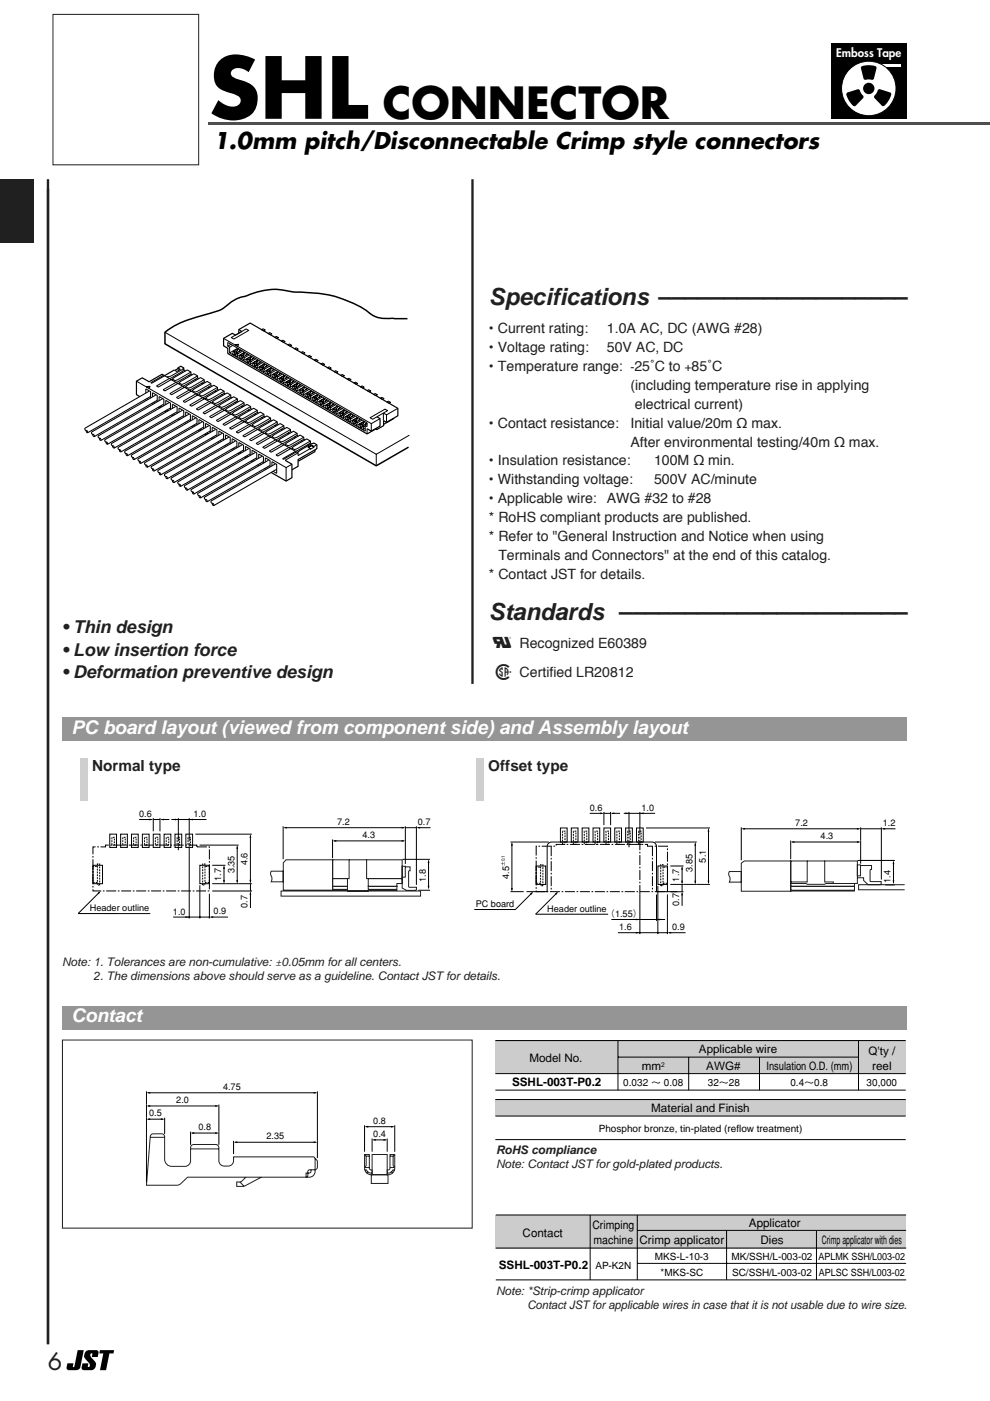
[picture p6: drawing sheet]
<svg xmlns="http://www.w3.org/2000/svg" width="210mm" height="297mm" viewBox="0 0 210 297" stroke-linecap="round" stroke-linejoin="round" font-family="sans-serif">
<defs><g id="words">
<text font-size="17.6" x="44.3" y="25.2">SHL</text>
<text font-size="9.2" x="81.2" y="25.2">CONNECTOR</text>
<text font-size="7" fill="#231f20" x="103.7" y="144.2">1</text>
<g font-size="5" fill="#231f20">
<text x="103.7" y="64.7">Specifications –––––––––––––––––––</text>
<text x="103.7" y="131.5">Standards ––––––––––––––––––––––</text>
<text x="10.2" y="290.5">6</text>
</g>
<text font-size="4.8" x="45.3" y="31.5">1.0mm pitch/Disconnectable Crimp style connectors</text>
<text font-size="4.7" fill="#231f20" x="104.5" y="137.5">0</text>
<g font-size="4" fill="#fff">
<text x="15.2" y="155.5">PC board layout (viewed from component side) and Assembly layout</text>
<text x="15.2" y="216.8">Contact</text>
</g>
<g font-size="3.8" fill="#231f20">
<text x="13.2" y="134.2">• Thin design</text>
<text x="13.2" y="139">• Low insertion force</text>
<text x="13.2" y="143.7">• Deformation preventive design</text>
</g>
<g font-size="3.2" fill="#231f20">
<text x="19.5" y="163.4">Normal type</text>
<text x="103.5" y="163.4">Offset type</text>
</g>
<g font-size="3" fill="#231f20">
<text x="103.7" y="70.7">• Current rating:</text>
<text x="128.7" y="70.7">1.0A AC, DC (AWG #28)</text>
<text x="103.7" y="74.7">• Voltage rating:</text>
<text x="128.7" y="74.7">50V AC, DC</text>
<text x="103.7" y="78.7">• Temperature range:</text>
<text x="133.7" y="82.7">(including temperature rise in applying</text>
<text x="134.5" y="78.7">25˚C to</text>
<text x="146.6" y="78.7">85˚C</text>
<text x="134.6" y="86.7">electrical current)</text>
<text x="103.7" y="90.7">• Contact resistance:</text>
<text x="133.7" y="90.7">Initial value/20m Ω max.</text>
<text x="133.7" y="94.7">After environmental testing/40m Ω max.</text>
<text x="103.7" y="98.7">• Insulation resistance:</text>
<text x="138.7" y="98.7">100M Ω min.</text>
<text x="103.7" y="102.7">• Withstanding voltage:</text>
<text x="103.7" y="106.7">• Applicable wire:</text>
<text x="128.7" y="106.7">AWG #32 to #28</text>
<text x="138.7" y="102.7">500V AC/minute</text>
<text x="103.7" y="110.7">* RoHS compliant products are published.</text>
<text x="103.7" y="114.7">* Refer to &quot;General Instruction and Notice when using</text>
<text x="105.7" y="118.7">Terminals and Connectors&quot; at the end of this catalog.</text>
<text x="103.7" y="122.7">* Contact JST for details.</text>
<text x="110.2" y="137.5">Recognized E60389</text>
<text x="110.2" y="143.6">Certified LR20812</text>
</g>
<text font-size="2.5" fill="#fff" x="177.3" y="12">Emboss Tape</text>
<g font-size="2.5" fill="#231f20">
<text x="133.7" y="78.7">-</text>
<text x="145.2" y="78.7">+</text>
<text x="13.2" y="204.8">Note: 1. Tolerances are non-cumulative: ±0.05mm for all centers.</text>
<text x="19.8" y="207.8">2. The dimensions above should serve as a guideline. Contact JST for details.</text>
<text x="105.2" y="244.6">RoHS compliance</text>
<text x="105.2" y="247.6">Note: Contact JST for gold-plated products.</text>
<text x="105.2" y="274.6">Note: *Strip-crimp applicator</text>
<text x="111.8" y="277.6">Contact JST for applicable wires in case that it is not usable due to wire size.</text>
</g>
<g font-size="2.5">
<text x="112.3" y="225.1">Model No.</text>
<text x="136.1" y="226.8">mm</text>
<text x="148.2" y="223.3">Applicable wire</text>
<text x="149.7" y="226.8">AWG#</text>
<text x="162.5" y="226.8">Insulation O.D. (mm)</text>
<text x="184.1" y="223.6">Q'ty /</text>
<text x="184.9" y="226.8">reel</text>
<text x="108.6" y="230.2">SSHL-003T-P0.2</text>
<text x="138.1" y="235.8">Material and Finish</text>
<text x="110.8" y="262.4">Contact</text>
<text x="125.6" y="260.6">Crimping</text>
<text x="125.9" y="263.8">machine</text>
<text x="135.6" y="263.8">Crimp applicator</text>
<text x="158.8" y="260.2">Applicator</text>
<text x="161.2" y="263.8">Dies</text>
<text x="174.3" y="263.8">Crimp applicator with dies</text>
<text x="105.8" y="269.1">SSHL-003T-P0.2</text>
</g>
<g font-size="2.1">
<text x="132.2" y="230.2">0.032 ～ 0.08</text>
<text x="150.1" y="230.2">32～28</text>
<text x="167.6" y="230.2">0.4～0.8</text>
<text x="183.7" y="230.2">30,000</text>
<text x="126.9" y="240">Phosphor bronze, tin-plated (reflow treatment)</text>
<text x="126.2" y="269.1">AP-K2N</text>
<text x="138.9" y="267.1">MKS-L-10-3</text>
<text x="155.1" y="267.1">MK/SSH/L-003-02</text>
<text x="173.5" y="267.1">APLMK SSH/L003-02</text>
<text x="140.1" y="270.6">*MKS-SC</text>
<text x="155.2" y="270.6">SC/SSH/L-003-02</text>
<text x="173.6" y="270.6">APLSC SSH/L003-02</text>
</g>
<g font-size="1.9">
<text x="29.5" y="173.2">0.6</text>
<text x="41" y="173.2">1.0</text>
<text x="125" y="171.8">0.6</text>
<text x="136" y="171.8">1.0</text>
<text x="71.5" y="174.9">7.2</text>
<text x="76.9" y="177.7">4.3</text>
<text x="88.6" y="174.9">0.7</text>
<text x="168.6" y="175.1">7.2</text>
<text x="174" y="177.9">4.3</text>
<text x="187.2" y="175.1">1.2</text>
<text x="49.7" y="185.2" transform="rotate(-90 49.7 185.2)">3.35</text>
<text x="52.5" y="183.5" transform="rotate(-90 52.5 183.5)">4.6</text>
<text x="146.8" y="184.9" transform="rotate(-90 146.8 184.9)">3.85</text>
<text x="149.6" y="182.9" transform="rotate(-90 149.6 182.9)">5.1</text>
<text x="46.9" y="186.8" transform="rotate(-90 46.9 186.8)">1.7</text>
<text x="90.3" y="186.9" transform="rotate(-90 90.3 186.9)">1.8</text>
<text x="107.9" y="186.3" transform="rotate(-90 107.9 186.3)">4.5</text>
<text x="144" y="186.9" transform="rotate(-90 144 186.9)">1.7</text>
<text x="188.8" y="187.2" transform="rotate(-90 188.8 187.2)">1.4</text>
<text x="19" y="193.2">Header outline</text>
<text x="36.7" y="193.9">1.0</text>
<text x="45.3" y="193.8">0.9</text>
<text x="52.5" y="192.5" transform="rotate(-90 52.5 192.5)">0.7</text>
<text x="100.9" y="192.2">PC board</text>
<text x="116" y="193.4">Header outline</text>
<text x="128.5" y="194.4">（1.55）</text>
<text x="131.3" y="197.1">1.6</text>
<text x="142.5" y="197.2">0.9</text>
<text x="144" y="192.1" transform="rotate(-90 144 192.1)">0.7</text>
<text x="37.4" y="233.9">2.0</text>
<text x="47.3" y="231.1">4.75</text>
<text x="31.6" y="236.7">0.5</text>
<text x="42.1" y="239.6">0.8</text>
<text x="79.1" y="238.3">0.8</text>
<text x="56.5" y="241.6">2.35</text>
<text x="79.1" y="241.1">0.4</text>
</g>
<text font-size="1.4" x="140.2" y="226.3">2</text>
<text font-size="1" x="107" y="183.6" transform="rotate(-90 107 183.6)">±0.1</text>
</g></defs>
<path d="M16.5 286.3h1.3l-.8 3.6a.9 .9 0 0 1-.9 .6h-1.5a.49 .49 0 0 1-.5-.6l.2-.8h1.3l-.1 .7h.2zM18.3 286.5l.5-.2h1.6a.49 .49 0 0 1 .5 .6l-.2 .8h-1.2l.1-.7a.48 .48 0 0 0-.5 .4 .48 .48 0 0 0 .3 .5 1.54 1.54 0 0 1 .5 2.4l-.5 .2h-1.6a.49 .49 0 0 1-.5-.6l.2-.8h1.2l-.1 .7a.48 .48 0 0 0 .5-.4 .48 .48 0 0 0-.3-.5 1.54 1.54 0 0 1-.5-2.4zM21.2 286.3h3l-.1 .7h-.9l-.7 3.5h-1.3l.7-3.5h-.9z" fill="#000"/>
<path d="M13.2 43h83v70h-83z" fill="#fff"/>
<path d="M36.9 78.5l-2 1.2-.5-.3-2.8 1.5-1.4-.8-1.3 .7v2.9l31.8 18.3 1.2-.7v-2.9l-1.4-.8M37.1 78.5l1.2-.9 .7 .4v.4l.3 .2M66.8 95.4v.3l-3.6 2.1M81.3 89.2v1l-1.4 .9-.2-.1M83.5 88.7l-2.1 1.3" fill="none" stroke="#000" stroke-width=".25"/>
<g fill="none" stroke="#000" stroke-width=".21">
<path d="M34.7 79.6l-2.7 1.5M37.7 78.2l.4 .2M38.6 78.8l.2 .1M39 78l-.4 .4-2.3 1.3-.9 .2M39 78.4l-.4 .4-2.6 1.5M40 79.6l-5.4 3M40 79.6l.2 .2M40.5 78.9l-3.4 1.8-.6-.3M40.5 79.3l-.5 .3M41.9 79.7l-3.3 1.8-.6-.3M49 73l-.7 .4M49 71.6l3.2-1.9 .5 .4-3.1 1.8z"/>
<path d="M49.4 73.2l-.7 .4M49.5 74.5l.3 .2-.3 .6 .6-.3M50.1 74.7l.2 .1M50.3 74.4l-.5 .3M50.4 73.8l-1.7 1M50.5 73.9l-1 .6-.3 .6M50.6 73.9l-.5 .8v.2M50.6 69.9l.7 .4M50.9 75.3l.3 .2-.3 .6 .6-.3M50.9 74.1l-.3 .5M51.2 74.3l-1 .6-.3 .6M51.4 74.4l-1 .6"/>
<path d="M51.5 75.5l.2 .1M51.7 75.2l-.5 .3M51.8 74.7l-1.7 1 .3-.7-.2-.1M51.9 74.7l-1 .6-.3 .7M52 74.8l-.5 .7v.2M52.3 76.1l.3 .2-.3 .6 .6-.3M52.3 75l-.2 .4M52.6 75.1l-1 .6-.3 .6M52.8 75.3l-1 .5M52.9 76.3l.2 .1M53.1 76l-.5 .3M53.3 75.5l-1.7 1 .2-.7-.2-.1"/>
<path d="M53.3 75.6l-1 .5-.2 .7M53.4 75.6l-.5 .7v.2M53.8 76.9l.2 .2-.3 .6 .6-.3M53.8 75.8l-.3 .4M54 75.9l-1 .6-.3 .6M54.2 76.1l-1 .5M54.3 77.1l.2 .1M54.5 76.8l-.5 .3M54.7 76.3l-1.7 1 .2-.7-.2-.1M54.7 76.4l-.9 .5-.3 .7M54.8 76.4l-.5 .7v.3M55.2 77.8l.2 .1-.2 .7 .5-.4"/>
<path d="M55.2 76.6l-.3 .4M55.4 76.7l-1 .6-.3 .6M55.7 76.9l-1 .6M55.7 77.9l.2 .1M55.9 77.7l-.5 .2M56.1 77.1l-1.7 1 .3-.6-.3-.2M56.1 77.2l-.9 .6-.3 .6M56.2 77.2l-.5 .7v.3M56.6 78.6l.3 .1-.3 .7 .5-.4M56.6 77.4l-.3 .4M56.8 77.5l-1 .6-.3 .7M57.1 77.7l-1 .6"/>
<path d="M57.1 78.7l.2 .1M57.3 78.5l-.4 .2M57.5 77.9l-1.7 1 .3-.6-.3-.2M57.6 78l-1 .6-.3 .6M57.6 78l-.5 .7v.3M58 79.4l.3 .1-.3 .7 .5-.3M58 78.2l-.3 .4M58.2 78.3l-1 .6-.3 .7M58.5 78.5l-1 .6M58.6 79.5l.1 .1M58.6 79.7l.3 .2-.3 .6M58.7 79.3l-.4 .2"/>
<path d="M58.9 78.8l-1.7 .9 .3-.6-.3-.2M59 78.8l-1 .6-.3 .6M59.1 78.8l-.5 .7v.3M59.4 79l-.3 .4M59.6 79.2l-1 .5-.3 .7M59.9 79.3l-1 .6M60.3 79.6l-1.7 .9M60.4 79.6l-1 .6-.3 .6M60.5 79.6l-.5 .7v.3M60.8 79.8l-.3 .5M61 80l-1 .5-.3 .7M30.9 82.4v1.9l1 .6"/>
<path d="M35.9 80.3l-2.7 1.5M40.1 82.7l-2.7 1.6M41.4 80.4l-5.4 3.1M41.4 80.4l.2 .2M41.9 80.1l-.5 .3M42.8 81.3l-2.6 1.4M42.8 81.3l.2 .1M42.9 84.3l-2.7 1.6M43.3 80.5l-3.3 1.8-.6-.3M43.3 80.9l-.5 .4M44.2 82.1l-5.4 3M44.2 82.1l.2 .1"/>
<path d="M44.7 81.3l-3.3 1.8-.6-.3M44.7 81.8l-.5 .3M45.6 82.9l-2.6 1.4M45.6 82.9l.2 .1M45.8 85.9l-2.8 1.6M46.1 82.1l-3.3 1.9-.6-.4M46.1 82.6l-.5 .3M47 83.7l-5.4 3M47 83.7l.2 .1M47.5 82.9l-3.3 1.9-.6-.4M47.5 83.4l-.5 .3M48.4 84.5l-2.6 1.4"/>
<path d="M48.4 84.5l.2 .1M48.6 87.6l-2.8 1.5M48.9 83.8l-3.3 1.8-.6-.4M48.9 84.2l-.5 .3M49.8 85.3l-5.4 3M49.8 85.3l.2 .2M50.3 84.6l-3.3 1.8-.6-.4M50.3 85l-.5 .3M51.2 86.1l-2.6 1.5M51.2 86.1l.2 .2M51.7 85.4l-3.3 1.8-.6-.3M51.7 85.8l-.5 .3"/>
<path d="M52.6 86.9l-5.4 3.1M52.6 86.9l.3 .2M53.1 86.2l-3.3 1.8-.6-.3M53.1 86.6l-.5 .3M54 87.8l-5.3 3M54 87.8l.3 .1M54.6 87l-3.4 1.8-.6-.3M54.6 87.4l-.6 .4M55.4 88.6l-5.3 3M55.4 88.6l.3 .1M55.6 91.6l-2.7 1.6M56 88.3l-.6 .3"/>
<path d="M56 87.8l-3.4 1.8-.6-.3M56.8 89.4l-5.3 3M56.8 89.4l.3 .1M57.4 88.6l-3.4 1.9-.6-.4M57.4 89.1l-.6 .3M58.2 90.2l-2.6 1.4M58.2 90.2l.3 .1M58.4 93.3l-2.7 1.5M58.8 89.4l-3.4 1.9-.6-.4M58.8 89.9l-.6 .3M59.4 80.2l.3 .2-.3 .6 .5-.3M59.7 91l-5.4 3"/>
<path d="M59.7 91l.2 .1M60 80.3l.2 .2M60.1 80.1l-.4 .3M60.2 90.3l-3.4 1.8-.6-.4M60.2 90.7l-.5 .3M60.7 99.1v2.9M60.8 81l.3 .2-.3 .6 .5-.3M61.1 91.8l-2.7 1.5M61.1 91.8l.2 .2M61.2 94.9l-2.7 1.6M61.3 80.1l-1 .6M61.4 81.2l.2 .1"/>
<path d="M61.4 81.4l.3 .1-.3 .7M61.5 80.9l-.4 .3M61.6 91.1l-3.3 1.8-.6-.4M61.6 91.5l-.5 .3M61.7 80.4l-1.7 1 .3-.7-.3-.2M61.8 80.4l-1 .6-.3 .6M61.9 80.4l-.5 .8v.2M62.2 81.8l.3 .2-.3 .6 .6-.3M62.2 80.6l-.3 .5M62.4 80.8l-1 .6-.3 .6M62.5 92.6l-5.4 3M62.5 92.6l.2 .2"/>
<path d="M62.7 80.9l-1 .6M62.8 82l.2 .1M62.8 82.2l.3 .1-.3 .7M62.9 81.7l-.4 .3M63 91.9l-3.3 1.8-.6-.3M63 92.3l-.5 .3M63.1 81.2l-1.7 1M63.2 81.2l-1 .6-.3 .7M63.3 81.3l-.5 .7v.2M63.6 82.6l.3 .2-.3 .6 .6-.3M63.6 81.5l-.3 .4M63.8 81.6l-1 .6-.3 .6"/>
<path d="M63.9 93.4l-2.6 1.5M63.9 93.4l.2 .2M64.1 81.8l-1 .5M64.2 82.8l.2 .1M64.3 82.5l-.4 .3M64.4 92.7l-3.3 1.8-.6-.3M64.4 93.1l-.5 .3M64.5 82l-1.7 1M64.6 82.1l-1 .5-.3 .7M64.7 82.1l-.5 .7v.2M65 83.4l.3 .2-.3 .6 .6-.3M65 82.3l-.3 .4"/>
<path d="M65.2 82.4l-1 .6-.3 .6M65.3 94.8l.7-.4 .6 .3v.1l-.8 .5v-.2zM65.3 94.3l-5.4 3M65.3 94.3l.2 .1M65.5 82.6l-1 .5M65.6 83.6l.2 .1M65.7 83.3l-.4 .3M65.8 95.1l-2.6 1.5M65.8 93.5l-3.3 1.8-.6-.3M65.8 93.9l-.5 .4M65.9 82.8l-1.7 1 .3-.7-.3-.1M66 82.9l-1 .5-.3 .7"/>
<path d="M66.1 82.9l-.5 .7v.3M66.4 84.3l.3 .1-.3 .7 .6-.4M66.4 83.1l-.3 .4M66.6 94.8l-.6-.3-.6 .4M66.6 83.2l-1 .6-.3 .6M66.9 83.4l-1 .6M67 84.4l.2 .1M67 84.6l.3 .2-.3 .6M67.1 84.2l-.4 .2M67.3 83.6l-1.7 1 .3-.6-.3-.2M67.4 83.7l-1 .6-.3 .6M67.5 83.7l-.5 .7v.3"/>
<path d="M67.8 85.1l.3 .1-.3 .7 .6-.4M67.8 83.9l-.3 .4M68 84l-1 .6-.3 .7M68.3 84.2l-1 .6M68.4 85.2l.2 .1M68.6 85l-.5 .2M68.7 84.4l-1.7 1M68.8 84.5l-1 .6-.3 .6M68.9 84.5l-.5 .7v.3M69.2 85.9l.3 .1-.3 .7 .6-.3M69.2 84.7l-.3 .4M69.4 84.8l-1 .6-.2 .7"/>
<path d="M69.7 85l-1 .6M69.8 86l.2 .1M70 85.8l-.5 .2M70.1 85.3l-1.7 .9 .3-.6-.3-.2M70.2 85.3l-1 .6-.3 .6M70.3 85.3l-.5 .7v.3M70.6 86.7l.3 .2-.3 .6 .6-.3M70.6 85.5l-.2 .4M70.9 85.7l-1 .5-.3 .7M71.1 85.8l-1 .6M71.2 86.8l.2 .2M71.3 87l.2 .2-.2 .7"/>
<path d="M71.4 86.6l-.5 .3M71.5 86.1l-1.7 .9 .3-.6-.2-.2M71.6 86.1l-1 .6-.2 .6M71.7 86.1l-.5 .7v.3M72 87.5l.3 .2-.3 .6 .6-.3M72.1 86.3l-.3 .5M72.3 86.5l-1 .5-.3 .7M72.5 86.6l-1 .6M72.6 87.7l.2 .1M72.8 87.4l-.5 .3M73 86.9l-1.7 1M73 86.9l-1 .6-.2 .6"/>
<path d="M73.1 86.9l-.5 .8v.2M73.5 88.3l.2 .2-.3 .6 .6-.3M73.5 87.1l-.3 .5M73.7 87.3l-1 .6-.3 .6M73.9 87.5l-.9 .5M74 88.5l.2 .1M74.2 88.2l-.5 .3M74.4 87.7l-1.7 1 .3-.7-.3-.1M74.4 87.7l-.9 .6-.3 .7M74.5 87.8l-.5 .7v.2M74.9 89.1l.2 .2-.2 .6 .5-.3M74.9 88l-.3 .4"/>
<path d="M75.1 88.1l-1 .6-.3 .6M75.4 88.3l-1 .5M75.4 89.3l.2 .1M75.5 89.5l.3 .1-.3 .7M75.6 89l-.5 .3M75.8 88.5l-1.7 1 .3-.7-.3-.1M75.8 88.6l-.9 .5-.3 .7M75.9 88.6l-.5 .7v.2M76.3 89.9l.3 .2-.3 .6 .5-.3M76.3 88.8l-.3 .4M76.5 88.9l-1 .6-.3 .6M76.8 89.1l-1 .5"/>
<path d="M76.9 90.1l.1 .1M76.9 90.3l.3 .2-.3 .6M77 89.8l-.4 .3M77.2 89.3l-1.7 1M77.3 89.4l-1 .5-.3 .7M77.3 89.4l-.4 .7v.3M77.4 90.8l-.5 .3M77.4 90.3l-.2 .2M77.7 89.6l-.3 .4M77.8 90l-.4 .2v1.2l-28.7-16.6v-1.2l-.4-.2v-.8l29.5 17.1v.8l-.4-.3M77.8 90.9v1.1M77.8 89.7l-.9 .6-.3 .6"/>
<path d="M78.5 88.6l3.1-1.9 .6 .4-3.2 1.8zM79.9 90.8v.3M81.3 87.6v1.6"/>
</g>
<g fill="none" stroke="#000" stroke-width=".22">
<path d="M40.7 79.5l-.2-.2v-.4l-.8-.5-2.8 1.6-.4 .4v.2M36.3 80.5l-1.4-.8-2.7 1.5-.2-.1M37.7 81.3l-1.4-.8-2.7 1.6-.4-.3M39.1 82.1l-1.4-.8-2.7 1.6-.4-.3M40.5 82.9l-1.4-.8-2.7 1.6-.4-.2M41.9 83.7l-1.4-.8-2.7 1.6-.4-.2M42.1 80.3l-.2-.2v-.4l-.8-.5-2.8 1.6-.3 .4v.2M43.3 84.5l-1.4-.8-2.7 1.6-.4-.2M43.5 81.1l-.2-.2v-.4l-.8-.4-2.7 1.6-.4 .3v.3M44.8 85.4l-1.5-.9-2.7 1.6-.4-.2M44.9 81.9l-.2-.1v-.5l-.8-.4-2.7 1.6-.4 .3v.3M46.2 86.2l-1.4-.8-2.8 1.5-.4-.2"/>
<path d="M46.4 82.7l-.3-.1v-.5l-.8-.4-2.7 1.6-.4 .3v.3M47.6 87l-1.4-.8-2.8 1.5-.4-.2M47.8 83.5l-.3-.1v-.5l-.8-.4-2.7 1.6-.4 .3v.3M49 87.8l-1.4-.8-2.8 1.6-.4-.3M49.2 84.3l-.3-.1v-.4l-.8-.5-2.7 1.6-.4 .3v.3M50.4 88.6l-1.4-.8-2.8 1.6-.4-.3M50.6 85.1l-.3-.1v-.4l-.7-.5-2.8 1.6-.4 .3v.3M51.8 89.4l-1.4-.8-2.8 1.6-.4-.2M52 86l-.3-.2v-.4l-.7-.5-2.8 1.6-.4 .4v.2M53.2 90.2l-1.4-.8-2.7 1.6-.4-.2M53.4 86.8l-.3-.2v-.4l-.7-.5-2.8 1.6-.4 .4v.2M54.6 91l-1.4-.8-2.7 1.6-.4-.2"/>
<path d="M54.8 87.6l-.2-.2v-.4l-.8-.4-2.8 1.6-.4 .3v.3M56 91.9l-1.4-.9-2.7 1.6-.4-.2M56.2 88.4l-.2-.1v-.5l-.8-.4-2.8 1.6-.4 .3v.3M57.4 92.7l-1.4-.8-2.7 1.5-.4-.2M57.6 89.2l-.2-.1v-.5l-.8-.4-2.8 1.6-.4 .3v.3M58.8 93.5l-1.4-.8-2.7 1.5-.4-.2M59 90l-.2-.1v-.5l-.8-.4-2.8 1.6-.4 .3v.3M60.2 94.3l-1.4-.8-2.7 1.6-.4-.3M60.4 90.8l-.2-.1v-.4l-.8-.5-2.8 1.6-.4 .3v.3M61.6 95.1l-1.4-.8-2.7 1.6-.4-.3M61.8 91.6l-.2-.1v-.4l-.8-.5-2.8 1.6-.3 .3v.3M62.8 95.8l-1.2-.7-2.7 1.6-.4-.2"/>
<path d="M63.2 92.5l-.2-.2v-.4l-.8-.5-2.7 1.6-.4 .4v.2M64.6 93.3l-.2-.2v-.4l-.8-.5-2.7 1.6-.4 .4v.2M66.1 94.1l-.3-.2v-.4l-.8-.4-2.7 1.6-.4 .3v.3"/>
</g>
<path d="M18 90.8l13.6-7.9 .3 1.2-13.3 7.6h-.2l-.1-.4-.3-.3z" fill="#fff" stroke="#000" stroke-width=".22"/>
<g fill="none" stroke="#000" stroke-width=".21">
<path d="M35 70.5l44.8 25.8M37.7 78l.6 .3M47.4 71.7l31.3 18.1 1.9-1M49.8 73.1l.8-.1-.2 .5zM55.5 69.9l.3-.2 .4 .3-.3 .2zM56.9 70.7l.3-.2 .4 .3-.3 .2zM58.3 71.5l.3-.2 .4 .3-.3 .2zM59.7 72.3l.3-.2 .4 .3-.3 .2zM61.1 73.1l.3-.2 .4 .3-.3 .2zM62.5 73.9l.3-.2 .4 .3-.3 .2zM63.9 74.7l.3-.1 .4 .2-.3 .2zM65.2 75.5l.4-.1 .4 .2-.3 .2z"/>
<path d="M66.6 76.4l.4-.2 .4 .2-.3 .2zM68 77.2l.4-.2 .4 .2-.3 .2zM69.4 78l.4-.2 .4 .2-.3 .2zM70.8 78.8l.4-.2 .4 .3-.3 .1zM72.2 79.6l.4-.2 .4 .3-.3 .2zM18.3 91.3l.2 .1 .1 .3M28.9 80.8l31.8 18.3 1.2-.7M31 82l.8-.1-.2 .5zM32.3 83.3v1.9l1 .5M33.7 84.1v1.9l1 .6M35.1 84.9v1.9l1 .6M36.5 85.7v1.9l1.1 .6"/>
<path d="M38 86.5v1.9l1 .6M39.4 87.3v1.9l1 .6M40.8 88.1v1.9l1 .6M42.2 88.9v1.9l1 .6M43.6 89.8v1.9l1 .5M45 90.6v1.9l1 .6M46.4 91.4v1.9l1 .6M47.8 92.2v1.9l1 .6M49.2 93v1.9l1 .6M50.6 93.8v1.9l1 .6M52 94.6v1.9l1 .6M53.4 95.4v1.9l1 .6"/>
<path d="M54.8 96.3v1.9l1.1 .5M56.3 97.1v1.9l1 .6M57.7 97.9v1.9l1 .6M63.2 96l-2.7 1.6M67.2 94.3l-.6 .4M73.6 80.4l.4-.2 .4 .3-.3 .2zM75 81.2l.4-.2 .4 .3-.3 .2zM76.4 82l.4-.2 .4 .3-.3 .2zM77.8 82.8l.4-.2 .4 .3-.3 .2zM78.7 89.8v1.6M79.2 83.6l.4-.2 .4 .3-.3 .2zM79.8 96.3v2.5"/>
<path d="M80.6 84.4l.4-.2 .4 .3-.3 .2zM81.3 87.6l.6 .4M82 85.2l.4-.1 .4 .2-.3 .2zM84.4 86.6l-2.5 1.4v1.5M86.8 92.3l-7 4"/>
</g>
<path d="M50.6 70.6v-.7l2.4-1.4 31.4 18.1v1.6l-2.5 1.3-.6-.3M51.3 70.3l-1.4 .8-.6-.4-1.9 1v1.6l.9 .5v1.2l29.5 17 1.9-1.2M63 95.9l2.9-1.7 .7-.3 .6 .4v.8l-4 2.3v1.5l-1.3 .7M79.9 88.4l.7 .4v1.5l-1.9 1.1-.9-.5" fill="none" stroke="#000" stroke-width=".25"/>
<path d="M86.4 67.6l-2.8-.1a7.2 7.2 0 0 1-5.5-1.3 24.6 24.6 0 0 0-15.2-4.3h-.5a14.7 14.7 0 0 0-10.4 .9 8.1 8.1 0 0 0-4.5 2.5 30.7 30.7 0 0 1-6.8 2.2l-2 .7a14.7 14.7 0 0 0-3.7 2.3v2.4l44.8 25.9 6.8-4" fill="none" stroke="#000" stroke-width=".32"/>
<path d="M38.3 78.3l-.8 .5-.6-.3M30.9 82.4l1 .6v1.9M63.2 96.6v-.6l-.4-.2-2.7 1.6-.2-.1" fill="none" stroke="#000" stroke-width=".22"/>
<path d="M19.4 91.6l13.6-7.8 .3 1.1-13.3 7.7-.2-.1-.1-.4-.3-.3z" fill="#fff" stroke="#000" stroke-width=".22"/>
<path d="M19.7 92.1l.2 .1 .1 .4" fill="none" stroke="#000" stroke-width=".21"/>
<path d="M32.3 83.3l1 .5v1.9" fill="none" stroke="#000" stroke-width=".22"/>
<path d="M20.9 92.4l13.5-7.8 .3 1.1-13.3 7.7-.2-.1-.1-.4-.3-.3z" fill="#fff" stroke="#000" stroke-width=".22"/>
<path d="M21.1 92.9l.2 .1 .1 .4" fill="none" stroke="#000" stroke-width=".21"/>
<path d="M33.7 84.1l1 .6v1.9" fill="none" stroke="#000" stroke-width=".22"/>
<path d="M22.3 93.2l13.5-7.8 .3 1.1-13.3 7.7-.2-.1-.1-.4-.3-.2z" fill="#fff" stroke="#000" stroke-width=".22"/>
<path d="M22.5 93.7l.2 .1 .1 .4" fill="none" stroke="#000" stroke-width=".21"/>
<path d="M35.1 84.9l1 .6v1.9" fill="none" stroke="#000" stroke-width=".22"/>
<path d="M23.7 94l13.5-7.8 .3 1.1-13.3 7.7-.2-.1v-.4l-.4-.2z" fill="#fff" stroke="#000" stroke-width=".22"/>
<path d="M24 94.5l.1 .1 .1 .4" fill="none" stroke="#000" stroke-width=".21"/>
<path d="M36.5 85.7l1.1 .6v1.9" fill="none" stroke="#000" stroke-width=".22"/>
<path d="M25.1 94.8l13.5-7.8 .3 1.1-13.3 7.7-.2-.1v-.4l-.4-.2z" fill="#fff" stroke="#000" stroke-width=".22"/>
<path d="M25.4 95.3l.1 .1 .1 .4" fill="none" stroke="#000" stroke-width=".21"/>
<path d="M38 86.5l1 .6v1.9" fill="none" stroke="#000" stroke-width=".22"/>
<path d="M26.5 95.7l13.6-7.9 .2 1.1-13.3 7.7-.2-.1v-.3l-.4-.3z" fill="#fff" stroke="#000" stroke-width=".22"/>
<path d="M26.8 96.2h.2v.4" fill="none" stroke="#000" stroke-width=".21"/>
<path d="M39.4 87.3l1 .6v1.9" fill="none" stroke="#000" stroke-width=".22"/>
<path d="M27.9 96.5l13.6-7.9 .3 1.2-13.4 7.6-.2-.1v-.3l-.4-.3z" fill="#fff" stroke="#000" stroke-width=".22"/>
<path d="M28.2 97l.2 .1v.3" fill="none" stroke="#000" stroke-width=".21"/>
<path d="M40.8 88.1l1 .6v1.9" fill="none" stroke="#000" stroke-width=".22"/>
<path d="M29.3 97.3l13.6-7.9 .3 1.2-13.3 7.6h-.3v-.4l-.4-.3z" fill="#fff" stroke="#000" stroke-width=".22"/>
<path d="M29.6 97.8l.2 .1 .1 .3" fill="none" stroke="#000" stroke-width=".21"/>
<path d="M42.2 88.9l1 .6v1.9" fill="none" stroke="#000" stroke-width=".22"/>
<path d="M30.7 98.1l13.6-7.8 .3 1.1-13.3 7.7-.3-.1v-.4l-.3-.3z" fill="#fff" stroke="#000" stroke-width=".22"/>
<path d="M31 98.6l.2 .1 .1 .4" fill="none" stroke="#000" stroke-width=".21"/>
<path d="M43.6 89.8l1 .5v1.9" fill="none" stroke="#000" stroke-width=".22"/>
<path d="M32.1 98.9l13.6-7.8 .3 1.1-13.3 7.7-.3-.1v-.4l-.3-.3z" fill="#fff" stroke="#000" stroke-width=".22"/>
<path d="M32.4 99.4l.2 .1 .1 .4" fill="none" stroke="#000" stroke-width=".21"/>
<path d="M45 90.6l1 .6v1.9" fill="none" stroke="#000" stroke-width=".22"/>
<path d="M33.5 99.7l13.6-7.8 .3 1.1-13.3 7.7-.3-.1v-.4l-.3-.2z" fill="#fff" stroke="#000" stroke-width=".22"/>
<path d="M33.8 100.2l.2 .1 .1 .4" fill="none" stroke="#000" stroke-width=".21"/>
<path d="M46.4 91.4l1 .6v1.9" fill="none" stroke="#000" stroke-width=".22"/>
<path d="M34.9 100.5l13.6-7.8 .3 1.1-13.3 7.7-.2-.1-.1-.4-.3-.2z" fill="#fff" stroke="#000" stroke-width=".22"/>
<path d="M35.2 101l.2 .1 .1 .4" fill="none" stroke="#000" stroke-width=".21"/>
<path d="M47.8 92.2l1 .6v1.9" fill="none" stroke="#000" stroke-width=".22"/>
<path d="M36.3 101.3l13.6-7.8 .3 1.1-13.3 7.7-.2-.1-.1-.4-.3-.2z" fill="#fff" stroke="#000" stroke-width=".22"/>
<path d="M36.6 101.8l.2 .1 .1 .4" fill="none" stroke="#000" stroke-width=".21"/>
<path d="M49.2 93l1 .6v1.9" fill="none" stroke="#000" stroke-width=".22"/>
<path d="M37.7 102.2l13.6-7.9 .3 1.1-13.3 7.7-.2-.1-.1-.3-.3-.3z" fill="#fff" stroke="#000" stroke-width=".22"/>
<path d="M38 102.7h.2l.1 .4" fill="none" stroke="#000" stroke-width=".21"/>
<path d="M50.6 93.8l1 .6v1.9" fill="none" stroke="#000" stroke-width=".22"/>
<path d="M39.1 103l13.6-7.9 .3 1.2-13.3 7.6-.2-.1-.1-.3-.3-.3z" fill="#fff" stroke="#000" stroke-width=".22"/>
<path d="M39.4 103.5l.2 .1 .1 .3" fill="none" stroke="#000" stroke-width=".21"/>
<path d="M52 94.6l1 .6v1.9" fill="none" stroke="#000" stroke-width=".22"/>
<path d="M40.6 103.8l13.5-7.9 .3 1.2-13.3 7.6h-.2l-.1-.4-.3-.3z" fill="#fff" stroke="#000" stroke-width=".22"/>
<path d="M40.8 104.3l.2 .1 .1 .3" fill="none" stroke="#000" stroke-width=".21"/>
<path d="M53.4 95.4l1 .6v1.9" fill="none" stroke="#000" stroke-width=".22"/>
<path d="M42 104.6l13.5-7.8 .3 1.1-13.3 7.7-.2-.1-.1-.4-.3-.3z" fill="#fff" stroke="#000" stroke-width=".22"/>
<path d="M42.2 105.1l.2 .1 .1 .4" fill="none" stroke="#000" stroke-width=".21"/>
<path d="M54.8 96.3l1.1 .5v1.9" fill="none" stroke="#000" stroke-width=".22"/>
<path d="M43.4 105.4l13.5-7.8 .3 1.1-13.3 7.7-.2-.1v-.4l-.4-.3z" fill="#fff" stroke="#000" stroke-width=".22"/>
<path d="M43.7 105.9l.1 .1 .1 .4" fill="none" stroke="#000" stroke-width=".21"/>
<path d="M56.3 97.1l1 .6v1.9" fill="none" stroke="#000" stroke-width=".22"/>
<path d="M44.8 106.2l13.6-7.8 .2 1.1-13.3 7.7-.2-.1v-.4l-.4-.2z" fill="#fff" stroke="#000" stroke-width=".22"/>
<path d="M45.1 106.7l.1 .1 .1 .4" fill="none" stroke="#000" stroke-width=".21"/>
<path d="M57.7 97.9l1 .6v1.9" fill="none" stroke="#000" stroke-width=".22"/>
<path d="M.2 0h209.7v38h-209.7z" fill="#fff"/>
<path d="M44.3 26h165.6v.5h-165.6z" fill="#4d4d4d"/>
<path d="M176.2 9.2h16v16h-16z" fill="#000"/>
<path d="M185.9 13.7h5v.6h-5z" fill="#fff"/>
<circle cx="184.2" cy="18.8" r="5.8" fill="#fff" stroke="#000" stroke-width=".21"/>
<circle cx="184.2" cy="18.8" r="1.21" fill="#000"/>
<path d="M179.6 19.9l2.3-.8 .3 .2 .7 1.2-1.6 1.8a1.76 1.76 0 0 1-1.3-1.3zM182.7 14.3a3.9 3.9 0 0 1 2.9 0l-.5 2.3-.3 .1h-1.4zM186.4 19.1l2.2 .7a1.76 1.76 0 0 1-.5 1.7l-.2 .3a.63 .63 0 0 1-.8 .5l-1.6-1.8z" fill="#000" stroke="#000" stroke-width=".35"/>
<path d="M10.2 40v245" fill="none" stroke="#231f20" stroke-width=".5"/>
<path d="M11.2 3.1h30.9v31.8h-30.9z" fill="#fff"/>
<path d="M11.2 3.1h30.9v31.8h-30.9z" fill="none" stroke="#231f20" stroke-width=".21"/>
<path d="M19.7 179.6h2.7v-.4h19.3v.4h2.7v9.3h-24.7zM37.8 176.3v4M40.1 176.3v4M113.7 179.4h4.2v-.4h19.4v.4h4.2v9.7h-27.8zM116.9 179.4v9.7M138.3 179.4v9.7" fill="none" stroke="#000" stroke-width=".21" stroke-dasharray="2.1 .4 .4 .4" stroke-linecap="butt"/>
<g fill="none" stroke="#000" stroke-width=".21">
<path d="M23.3 176.9h1.4v2.8h-1.4zM25.6 176.9h1.4v2.8h-1.4zM27.9 176.9h1.4v2.8h-1.4zM29.5 173.8h2.7M30.2 176.9h1.4v2.8h-1.4zM32.5 176.9h1.4v2.8h-1.4zM32.5 173.8h1.4M32.5 173.5v2.8M33.9 173.5v2.8M34.2 173.8h1.7M34.8 176.9h1.4v2.8h-1.4zM37.1 176.9h1.4v2.8h-1.4z"/>
<path d="M37.8 173.5v2.8M39.4 176.9h1.4v2.8h-1.4zM40.1 173.5v2.8M41.4 176.9h12M42.3 179.2h8.3M43.8 173.8h-7.5M50.3 179.5v7.6M53.1 177.2v9.9M108.2 178.5h8.2M108.5 178.8v10M118.8 175.5h1.4v3h-1.4zM121.1 175.5h1.5v3h-1.5z"/>
<path d="M123.4 175.5h1.5v3h-1.5zM125.7 175.5h1.5v3h-1.5zM128 175.5h1.5v3h-1.5zM128 172.4h1.5M128 172.1v2.8M129.5 172.1v2.8M129.8 172.4h1.7M130.3 175.5h1.5v3h-1.5zM132.3 172.4h6.6M132.6 175.5h1.5v3h-1.5zM133.4 172.1v2.8M135 175.5h1.4v3h-1.4z"/>
<path d="M135.7 172.1v2.8M137 175.5h13.5M138.8 178.5h8.9M147.4 178.8v8.4M150.2 175.8v11.4M19.7 183.5h2v3.9h-2zM21.1 189.1l-4.5 4.6h15.3M36.7 194.4h7.7M40.1 180.3v14.4M42.4 183.5h2v3.9h-2zM42.4 187.7v7M44.4 189.5v5.2"/>
<path d="M44.7 194.4h3.6M45 187.4h8.4M45 183.5h2.8M45 188.9h8.4M47.5 183.8v3.3M53.1 187.4v1.5M53.1 189.2v3.3M108.2 189.1h2.8M111.6 189.1h4.4v-9.6a.96 .96 0 0 1 1-1h21.2a.96 .96 0 0 1 1 1v9.6h4.4M112.8 189.3l-3.5 3.5h-8.7M113.7 183.6h2v3.9h-2zM118.1 189.3l-4.5 4.5"/>
<path d="M129.6 195h11.4M131 197.7h10.5M135.7 189.7v8.3M139.2 189.7v5.6M139.5 187.8v10.2M139.5 183.6h2v3.9h-2zM141.5 189.7v8.4M142.1 189.1h2.8M142.1 187.5h8.4M142.1 183.6h2.8M144.6 187.5v1.6M144.6 183.9v3.3"/>
</g>
<g fill="none" stroke="#000" stroke-width=".21" stroke-dasharray=".4 .2 0 0" stroke-linecap="butt">
<path d="M23.7 177.5h.5v1.7h-.5zM26 177.5h.6v1.7h-.6zM28.3 177.5h.6v1.7h-.6zM30.6 177.5h.6v1.7h-.6zM32.9 177.5h.6v1.7h-.6zM35.2 177.5h.6v1.7h-.6zM37.6 177.5h.5v1.7h-.5zM39.9 177.5h.5v1.7h-.5zM119.3 176.2h.5v2.8h-.5zM121.6 176.2h.5v2.8h-.5zM123.9 176.2h.5v2.8h-.5zM126.2 176.2h.5v2.8h-.5z"/>
<path d="M128.5 176.2h.5v2.8h-.5zM130.8 176.2h.5v2.8h-.5zM133.1 176.2h.5v2.8h-.5zM135.4 176.2h.5v2.8h-.5zM20.6 183.2h.5v4.4h-.5zM20.6 187.1h-.9v-3.4h.9M43 183.2h.5v4.4h-.5zM43.5 187.1h.9v-3.4h-.9M114.6 183.3h.5v4.5h-.5zM114.6 187.3h-.9v-3.4h.9M140.1 183.3h.5v4.5h-.5zM140.6 187.3h.9v-3.4h-.9"/>
</g>
<g fill="#000">
<path d="M31.7 173.6l.8 .2-.8 .1zM33.9 173.8l.8-.2v.3zM37.1 173.6l.8 .2-.8 .1zM40.1 173.8l.8-.2v.3zM50.3 179.2l.2 .8h-.4zM53.1 176.9l.2 .7h-.4zM108.5 178.5l.2 .8h-.3zM127.2 172.3l.8 .1-.8 .2zM129.5 172.4l.8-.1v.3zM132.6 172.3l.8 .1-.8 .2zM135.7 172.4l.8-.1v.3zM147.4 178.5l.2 .8h-.4z"/>
<path d="M150.2 175.5l.2 .8h-.4zM20.7 189.3l.6-.4-.4 .7zM39.3 194.3l.8 .1-.8 .2zM44.4 194.4l.8-.1v.3zM47.5 183.5l.2 .8h-.4zM47.3 186.6h.4l-.2 .8zM50.1 186.6h.4l-.2 .8zM52.9 186.6h.4l-.2 .8zM53.1 188.9l.2 .8h-.4zM108.4 188.3h.3l-.2 .8zM112.4 189.5l.6-.4-.4 .6zM117.6 189.5l.7-.4-.4 .6z"/>
<path d="M134.8 197.6l.8 .1-.8 .2zM134.9 194.8l.8 .2-.8 .1zM139.2 195l.8-.2v.3zM141.5 197.7l.8-.1v.3zM144.6 183.6l.2 .8h-.4zM144.4 186.7h.4l-.2 .8zM144.6 189.1l.2 .8h-.4zM147.2 186.7h.4l-.2 .8zM150 186.7h.4l-.2 .8z"/>
<circle cx="42.4" cy="194.4" r=".18"/>
</g>
<path d="M106.4 181.1h1.7v5.3h-1.7z" fill="#fff"/>
<path d="M133.4 174.9v4.7M135.7 174.9v14.8" fill="none" stroke="#000" stroke-width=".21" stroke-dasharray="2.1 .4 .4 .4" stroke-linecap="butt"/>
<path d="M125 172.4h2.7M113.6 193.8h15.3M141.8 197.7h3.5M144.6 189.4v2.7" fill="none" stroke="#000" stroke-width=".21"/>
<circle cx="139.5" cy="197.7" r=".18" fill="#000"/>
<g fill="#d1d3d4">
<path d="M17 160.7h1.5v9h-1.5z"/>
<path d="M101 160.7h1.5v9h-1.5z"/>
</g>
<g fill="#000">
<path d="M60 175.5l.8-.2v.4zM70.5 178.3l.8-.2v.4zM85.1 178.1l.8 .2-.8 .2zM85.1 175.3l.8 .2-.8 .2zM88.3 175.5l.8-.2v.4zM157.2 175.7l.8-.2v.4zM167.6 178.5l.8-.2v.4zM181.7 178.3l.8 .2-.8 .2zM181.7 175.5l.8 .2-.8 .2zM186.9 175.7l.8-.2v.4zM90.9 182.2l.1 .8h-.3zM90.7 187.8h.3l-.1 .8z"/>
<path d="M189.4 182.4l.2 .8h-.3zM189.3 186.7h.3l-.2 .8zM31.1 231.7l.8-.2v.4zM31.1 234.5l.8-.2v.4zM31.1 237.3l.8-.2v.4zM34.1 237.1l.8 .2-.8 .2zM45.6 234.3l.8 .2-.8 .2zM66.5 231.5l.8 .2-.8 .2zM77.3 238.9l.8-.2v.4zM82.9 238.7l.8 .2-.8 .2zM40.4 240.2l.8-.2v.4zM45.6 240l.8 .2-.8 .2z"/>
<path d="M49.5 242.2l.8-.2v.4zM66.5 242l.8 .2-.8 .2zM78.9 241.7l.8-.2v.4zM81.3 241.5l.8 .2-.8 .2z"/>
</g>
<g fill="none" stroke="#000" stroke-width=".21">
<path d="M60 175.2v7M60.3 175.5h25.3M70.5 178v3.9M70.8 178.3h14.8M85.9 175.5h2.4M85.9 175.2v8M88.3 175.2v12.4M88.6 175.5h2.7M157.2 175.4v7M157.5 175.7h24.7M167.6 178.2v4M167.9 178.5h14.3"/>
<path d="M182.5 175.7h4.4M182.5 175.4v7.7M186.9 175.4v11.1M187.2 175.7h2.7M85.3 182.2h5.9M88.7 188.8h2.5M90.9 182.5v5.8M181.8 182.4h7.9M187.7 187.6h2M189.4 182.7v4.5M31.1 231.4v19.3M31.4 231.7h35.6"/>
<path d="M31.4 234.5h14.7M31.4 237.3h3.2M34.9 237v3.4M40.4 239.9v2.8M46.4 234.2v8.5M67.3 231.4v14.1M77.3 238.6v5.6M77.6 238.9h5.8M83.7 238.6v5.6M40.7 240.2h5.4M49.5 241.9v2.8M49.8 242.2h17.2"/>
<path d="M78.9 241.4v2.8M79.2 241.7h2.6M82.1 241.4v2.8"/>
</g>
<g fill="none" stroke="#231f20" stroke-width=".21">
<path d="M57.5 184.7h2.5v2.3h-2.5l.1-.2a1.65 1.65 0 0 0-.2-1.5zM59.6 188.9h29.6v1.1h-29.6zM60.7 182.3h9.8v6.4h-10.4v-5.8zM70.5 182.3h3.5v4h-3.5zM70.5 186.3h3.2v1.6h-3.2zM70.5 187.9h3.2v.8h-3.2zM70.5 188.6h3.2M73.7 188.7v.2h4.4v-.2M74 182.3h3.7M77.7 182.3h7.6v4h-7.6zM78.1 187.9h6.1v.8h-6.1zM78.1 186.3h7.2v1h-1.1v.6h-6.1z"/>
<path d="M78.1 188.6h6.1M85.3 183.7h.6v2.3h-.6zM85.9 183.8h1v.8l-.3 .2 .1 3.3h1.6v.5l-.2 .2h-1.9l-.9-.5v-2.3M154.6 184.8h2.6v2.2h-2.6l.1-.1a1.65 1.65 0 0 0-.2-1.5zM157.2 183l.6-.5h9.9v6.5h-10.5zM167.7 182.5h3.4v4.5h-3.4zM167.7 187.9h13.5v1h-13.5zM167.7 187v.9h13.5v-.5M167.7 187.3h3.2l.3 .2h3.6l.3-.2h6.7v-4.8h-6.9v4.5h1.8v.3M167.7 188.7h13.5M171.1 182.5h3.8M181.8 183.4h.6v2.3h-.6z"/>
<path d="M182.4 183.5h2.4v.8l-.3 .2v2.4h2.3v.5l-.2 .2h-2.5l-1-.9v-.6h-1.3M191.8 187.6h-9.8v1.1h9.8M31.9 241.1h3M40.4 243.6h6M50.9 250.6l.8 .9M52.1 249.6l-1 1h-.9v.9h1.6l3.6-1.9M66.8 245.6v2.8a1.24 1.24 0 0 1-1.2 1.2h-25.8l-1.5 1.4-.5 .3h-6.7l.8-10.3a.65 .65 0 0 1 .6-.6h1.8a.64 .64 0 0 1 .6 .6v4.8a1.5 1.5 0 0 0 1.5 1.5h2.8a1.2 1.2 0 0 0 1.2-1.2v-2.8a.67 .67 0 0 1 .7-.6h4.6a.67 .67 0 0 1 .7 .6v2.8a1.12 1.12 0 0 0 1.1 1.1 1.54 1.54 0 0 0 2-.7v-1.2h17l.8 .8-.1 1.6a1.94 1.94 0 0 1-1.7 .4 1.5 1.5 0 0 0-.3 1.3l-.3 .2v-.9h.9l.1-.7M77.3 244.8h1v2.9a.44 .44 0 0 0 .6 .4v1a1.41 1.41 0 0 1-1.6-1.4zM77.3 244.8l.3 .3M77.4 248.1h.3l.6 .5 .6 .1M78 248.5l-.3 .2M78.3 245.1h-.7v2l-.3 .4h1"/>
<path d="M78.7 249.1h3.6v1.8h-3.6zM78.9 244.8h3.2v4.3h-3.2zM82.7 244.8h1v2.9a1.41 1.41 0 0 1-1.6 1.4v-1a.44 .44 0 0 0 .6-.4zM82.7 245.1h.7v2l.3 .4h-1M83 248.5l.3 .2M83.6 248.1h-.3l-.6 .5-.6 .1M83.7 244.8l-.3 .3"/>
</g>
<g fill="#fff">
<path d="M79 236.7h3v1.8h-3z"/>
<path d="M79 239.5h3v1.8h-3z"/>
<path d="M37.2 232.3h3v1.8h-3z"/>
<path d="M31.5 235.1h3v1.8h-3z"/>
<path d="M41.9 238.1h3v1.7h-3z"/>
<path d="M47.1 229.5h4.1v1.8h-4.1z"/>
<path d="M56.4 240h4v1.8h-4z"/>
</g>
<path d="M13.2 220.5h86.9v39.9h-86.9z" fill="none" stroke="#231f20" stroke-width=".21"/>
<g fill="#ccc">
<path d="M105 220.6h87v7h-87z"/>
<path d="M105 233.1h87v3.5h-87z"/>
</g>
<path d="M105 233.1h87M105 236.6h87M105 220.6h87M105 227.6h87M105 231.1h87M131 220.6v10.5M131 224.1h51.1M146 224.1v7M161 224.1v7M182 220.6v10.5M105 241.6h87" fill="none" stroke="#000" stroke-width=".21"/>
<path d="M105.1 257.6h87v7h-87z" fill="#ccc"/>
<path d="M105.1 257.6h87M125.1 257.6v13.8M135.1 257.6v13.8M105.1 264.6h87M105.1 271.4h87M135.1 267.9h57M135.1 260.9h57M154.1 261v10.4M173.1 261v10.4" fill="none" stroke="#000" stroke-width=".21"/>
<path d="M10.2 38v247M100.2 38v107" fill="none" stroke="#231f20" stroke-width=".5"/>
<g fill="#939598">
<path d="M13.2 152h179v5h-179z"/>
<path d="M13.2 213.3h179v4.9h-179z"/>
</g>
<path d="M0 38h7.2v13.5h-7.2z" fill="#231f20"/>
<use href="#words"/>
</svg>
